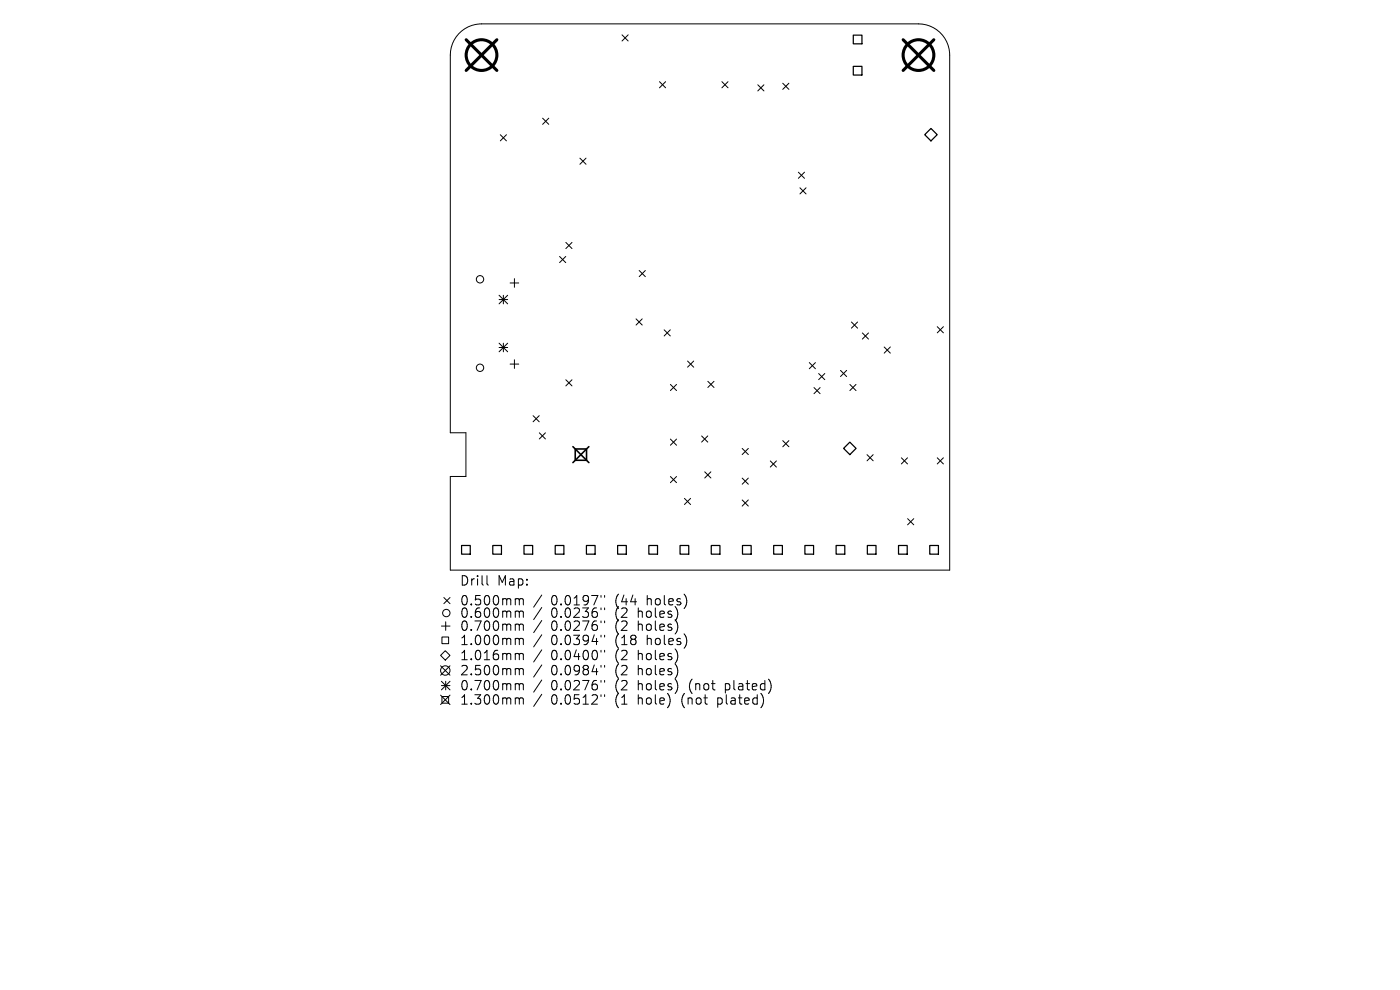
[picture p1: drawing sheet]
<svg xmlns="http://www.w3.org/2000/svg" width="297mm" height="210mm" viewBox="0 0 297 210" stroke-linecap="round" stroke-linejoin="round" font-family="sans-serif">
<defs><g id="words">
<g font-size="2.8">
<text x="97.5" y="124.5">Drill</text>
<text x="105.5" y="124.5">Map:</text>
<text x="97.5" y="128.7">0.500mm</text>
<text x="97.5" y="131.3">0.600mm</text>
<text x="116.9" y="128.7">0.0197&quot;</text>
<text x="116.9" y="131.3">0.0236&quot;</text>
<text x="130.6" y="128.7">(44</text>
<text x="130.6" y="131.3">(2</text>
<text x="135.6" y="131.3">holes)</text>
<text x="137.5" y="128.7">holes)</text>
<text x="97.5" y="134.1">0.700mm</text>
<text x="97.5" y="137.1">1.000mm</text>
<text x="116.9" y="134.1">0.0276&quot;</text>
<text x="116.9" y="137.1">0.0394&quot;</text>
<text x="130.6" y="134.1">(2</text>
<text x="130.6" y="137.1">(18</text>
<text x="135.6" y="134.1">holes)</text>
<text x="137.5" y="137.1">holes)</text>
<text x="97.5" y="140.3">1.016mm</text>
<text x="97.5" y="143.5">2.500mm</text>
<text x="116.9" y="140.3">0.0400&quot;</text>
<text x="116.9" y="143.5">0.0984&quot;</text>
<text x="130.6" y="140.3">(2</text>
<text x="130.6" y="143.5">(2</text>
<text x="135.6" y="140.3">holes)</text>
<text x="135.6" y="143.5">holes)</text>
<text x="97.5" y="146.7">0.700mm</text>
<text x="97.5" y="149.8">1.300mm</text>
<text x="116.9" y="146.7">0.0276&quot;</text>
<text x="116.9" y="149.8">0.0512&quot;</text>
<text x="130.6" y="146.7">(2</text>
<text x="130.6" y="149.8">(1</text>
<text x="135.6" y="146.7">holes)</text>
<text x="135.6" y="149.8">hole)</text>
<text x="145" y="149.8">(not</text>
<text x="146.7" y="146.7">(not</text>
<text x="152.9" y="149.8">plated)</text>
<text x="154.5" y="146.7">plated)</text>
</g>
</g></defs>
<g fill="none" stroke="#000" stroke-width=".21">
<path d="M97.3 7.2a6.6 6.6 0 0 1 4.9-2.1h92.7a6.6 6.6 0 0 1 6.6 6.6v109.2h-106v-19.8h3.3v-9.3h-3.3v-80.1a6.6 6.6 0 0 1 1.8-4.5zM132 7.4l1.3 1.3M133.3 7.4l-1.3 1.3M139.9 17.3l1.3 1.3M141.2 17.3l-1.3 1.3M153.1 17.3l1.3 1.3M154.4 17.3l-1.3 1.3M160.8 18l1.3 1.3M162.1 18l-1.3 1.3M166.1 17.7l1.3 1.3M167.4 17.7l-1.3 1.3M106.1 28.6l1.3 1.3"/>
<path d="M107.4 28.6l-1.3 1.3M115.1 25.1l1.3 1.3M116.4 25.1l-1.3 1.3M123 33.5l1.3 1.4M124.3 33.5l-1.3 1.4M169.4 36.5l1.3 1.3M169.7 39.8l1.3 1.3M170.7 36.5l-1.3 1.3M171 39.8l-1.3 1.3M109.1 59.1v1.8M118.7 54.4l1.3 1.3M120 54.4l-1.3 1.3"/>
<path d="M120 51.4l1.3 1.3M121.3 51.4l-1.3 1.3M135.6 57.4l1.3 1.3M136.9 57.4l-1.3 1.3M105.9 62.6l1.8 1.9M105.9 63.5h1.8M105.9 72.8l1.8 1.8M105.9 73.7h1.8M106.8 62.6v1.9M106.8 72.8v1.8M107.7 62.6l-1.8 1.9M107.7 72.8l-1.8 1.8"/>
<path d="M108.2 60h1.8M108.2 77.2h1.8M109.1 76.3v1.8M134.9 67.6l1.3 1.4M136.2 67.6l-1.3 1.4M140.9 70l1.3 1.3M142.2 70l-1.3 1.3M145.9 76.6l1.3 1.3M147.2 76.6l-1.3 1.3M171.7 76.9l1.3 1.3M173 76.9l-1.3 1.3M173.7 79.2l1.3 1.3"/>
<path d="M175 79.2l-1.3 1.3M178.3 78.6l1.3 1.3M179.6 78.6l-1.3 1.3M180.6 68.3l1.3 1.3M181.9 68.3l-1.3 1.3M182.9 70.6l1.3 1.3M184.2 70.6l-1.3 1.3M187.6 73.6l1.3 1.3M188.9 73.6l-1.3 1.3M198.8 69.3l1.3 1.3M200.1 69.3l-1.3 1.3M113.1 88.2l1.3 1.3"/>
<path d="M114.4 88.2l-1.3 1.3M114.4 91.8l1.3 1.3M115.7 91.8l-1.3 1.3M120 80.6l1.3 1.3M121.3 80.6l-1.3 1.3M142.2 81.6l1.3 1.3M142.2 93.1l1.3 1.3M143.5 81.6l-1.3 1.3M143.5 93.1l-1.3 1.3M148.8 92.5l1.3 1.3M150.1 92.5l-1.3 1.3M150.2 80.9l1.3 1.3"/>
<path d="M151.5 80.9l-1.3 1.3M157.5 95.1l1.3 1.3M158.8 95.1l-1.3 1.3M163.4 97.8l1.3 1.3M164.7 97.8l-1.3 1.3M166.1 93.5l1.3 1.3M167.4 93.5l-1.3 1.3M172.7 82.2l1.3 1.3M174 82.2l-1.3 1.3M180.3 81.6l1.3 1.3M181.6 81.6l-1.3 1.3M183.9 96.5l1.3 1.3"/>
<path d="M185.2 96.5l-1.3 1.3M191.2 97.1l1.3 1.3M192.5 97.1l-1.3 1.3M198.8 97.1l1.3 1.3M200.1 97.1l-1.3 1.3M142.2 101.1l1.3 1.3M143.5 101.1l-1.3 1.3M145.2 105.7l1.3 1.3M146.5 105.7l-1.3 1.3M149.5 100.1l1.3 1.3M150.8 100.1l-1.3 1.3M157.5 101.4l1.3 1.3"/>
<path d="M157.5 106.1l1.3 1.3M158.8 101.4l-1.3 1.3M158.8 106.1l-1.3 1.3M192.5 110l1.3 1.3M193.8 110l-1.3 1.3M93.5 139l1-1 1 1-1 1zM93.6 132.8h1.9M93.8 135.1h1.4v1.4h-1.4zM94.2 126.8l1.3 1.3M94.6 131.9v1.8M95.5 126.8l-1.3 1.3M103.3 122.1v1.7l.3 .3"/>
<path d="M109.6 127l.5 .1 .1 .2M109.6 129.6h.3l.3 .3M109.6 132.4l.5 .1 .1 .2M109.6 135.4l.5 .1 .1 .2M109.6 138.6l.5 .1 .1 .2M110.2 127.3l.3-.3 .4 .1 .1 1.2M110.2 127.3v1M110.2 129.9v1.1M110.2 132.7v1M110.2 135.7v1M110.2 138.9v1M110.2 129.9l.3-.3 .4 .1 .1 1.3"/>
<path d="M110.2 132.7l.3-.3 .4 .1 .1 1.2M110.2 135.7l.3-.3 .4 .1 .1 1.2M110.2 138.9l.3-.3 .4 .1 .1 1.2M114.9 126.2l-1.7 2.6M114.9 128.9l-1.7 2.5M114.9 131.6l-1.7 2.6M114.9 134.7l-1.7 2.5M114.9 137.9l-1.7 2.5M127.5 126.3v.4M127.5 129v.3M127.5 131.7v.4M127.5 134.7v.4"/>
<path d="M127.5 137.9v.4M128.3 126.3v.4M128.3 129v.3M128.3 131.7v.4M128.3 134.7v.4M128.3 137.9v.4M93.5 141.2l2 2M93.5 147.5l2 2M93.6 144.5l1.9 1.8M93.6 145.4h1.9M93.8 147.8h1.4v1.4h-1.4zM94.6 144.5v1.8"/>
<path d="M95.5 141.2l-2 2M95.5 144.5l-1.9 1.8M95.5 147.5l-2 2M109.6 141.8h.3l.3 .3M109.6 145h.3l.3 .3M109.6 148l.5 .1 .1 .2M110.2 142.1v1M110.2 145.3v1M110.2 148.3v1.1M110.2 142.1l.3-.3 .4 .1 .1 1.2M110.2 145.3l.3-.3 .4 .1 .1 1.2M110.2 148.3l.3-.3 .4 .1 .1 1.3"/>
<path d="M114.9 141.1l-1.7 2.5M114.9 144.3l-1.7 2.5M114.9 147.3l-1.7 2.5M127.5 141.1v.4M127.5 144.3v.4M127.5 147.4v.4M128.3 141.1v.4M128.3 144.3v.4M128.3 147.4v.4"/>
<circle cx="101.8" cy="59.2" r=".78"/>
<circle cx="101.8" cy="78" r=".78"/>
<circle cx="94.7" cy="130" r=".78"/>
<circle cx="94.5" cy="142.2" r="1"/>
</g>
<g fill="none" stroke="#000" stroke-width=".26">
<path d="M181 7.5h1.9v1.8h-1.9zM181 14.1h1.9v1.8h-1.9zM196.2 28.6l1.3-1.4 1.3 1.4-1.3 1.3zM180.3 93.8l1.3 1.3-1.3 1.3-1.3-1.3zM97.9 115.7h1.9v1.9h-1.9zM104.5 115.7h1.9v1.9h-1.9zM111.2 115.7h1.8v1.9h-1.8zM117.8 115.7h1.8v1.9h-1.8zM124.4 115.7h1.8v1.9h-1.8zM131 115.7h1.9v1.9h-1.9zM137.6 115.7h1.9v1.9h-1.9zM144.3 115.7h1.8v1.9h-1.8z"/>
<path d="M150.9 115.7h1.8v1.9h-1.8zM157.5 115.7h1.9v1.9h-1.9zM164.1 115.7h1.9v1.9h-1.9zM170.8 115.7h1.8v1.9h-1.8zM177.4 115.7h1.8v1.9h-1.8zM184 115.7h1.8v1.9h-1.8zM190.6 115.7h1.9v1.9h-1.9zM197.2 115.7h1.9v1.9h-1.9z"/>
</g>
<g fill="none" stroke="#000" stroke-width=".65">
<path d="M98.9 8.4l6.5 6.5M105.4 8.4l-6.5 6.5M191.6 8.4l6.5 6.5M198.1 8.4l-6.5 6.5"/>
<circle cx="102.2" cy="11.7" r="3.3"/>
<circle cx="194.9" cy="11.7" r="3.3"/>
</g>
<path d="M121.5 94.7l3.4 3.4M122 95.2h2.4v2.4h-2.4zM124.9 94.7l-3.4 3.4" fill="none" stroke="#000" stroke-width=".34"/>
<use href="#words"/>
</svg>
